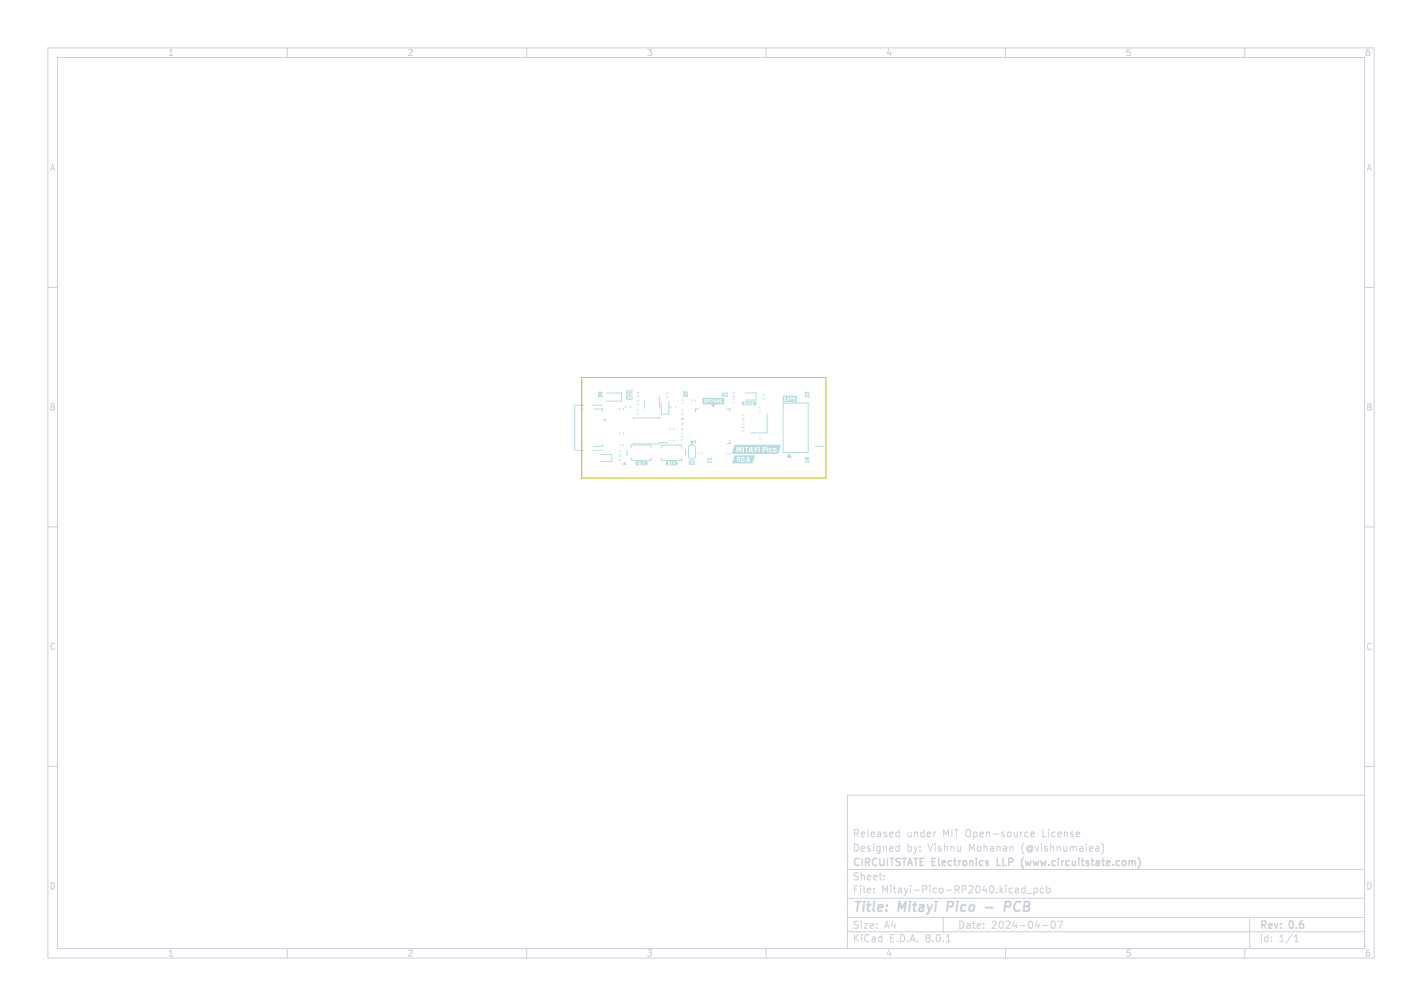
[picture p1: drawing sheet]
<svg xmlns="http://www.w3.org/2000/svg" width="297mm" height="210mm" viewBox="0 0 297 210" stroke-linecap="round" stroke-linejoin="round" font-family="sans-serif">
<defs><g id="words">
<g font-size="2.8" fill="#cdd1da">
<text x="178" y="190.9">Title:</text>
<text x="187.7" y="190.9">Mitayi</text>
<text x="198.6" y="190.9">Pico</text>
<text x="212.2" y="190.9">PCB</text>
</g>
<g font-size="2.1" fill="#cdd1da">
<text x="178" y="178">Designed</text>
<text x="178" y="175">Released</text>
<text x="189.4" y="178">by:</text>
<text x="189.4" y="175">under</text>
<text x="193.9" y="178">Vishnu</text>
<text x="196.9" y="175">MIT Open-source</text>
<text x="202.5" y="178">Mohanan</text>
<text x="213.6" y="178">(@vishnumaiea)</text>
<text x="218" y="175">License</text>
<text x="178" y="184">Sheet:</text>
<text x="178" y="181.2">CIRCUITSTATE Electronics</text>
<text x="208.9" y="181.2">LLP</text>
<text x="214.6" y="181.2">(www.circuitstate.com)</text>
<text x="178" y="186.7">File:</text>
<text x="184.1" y="186.7">Mitayi-Pico-RP2040.kicad_pcb</text>
<text x="178" y="196.9">KiCad</text>
<text x="178" y="194.1">Size:</text>
<text x="184.7" y="194.1">A4</text>
<text x="185.7" y="196.9">E.D.A.</text>
<text x="193.3" y="196.9">8.0.1</text>
<text x="200" y="194.1">Date:</text>
<text x="207" y="194.1">2024-04-07</text>
<text x="263" y="194.3">Rev:</text>
<text x="263" y="196.9">Id:</text>
<text x="267.1" y="196.9">1/1</text>
<text x="269.4" y="194.3">0.6</text>
</g>
<g font-size="1.8" fill="#cdd1da">
<text x="35" y="11.9">1</text>
<text x="85" y="11.9">2</text>
<text x="135" y="11.9">3</text>
<text x="185" y="11.9">4</text>
<text x="235" y="11.9">5</text>
<text x="285" y="11.9">6</text>
<text x="10.3" y="35.9">A</text>
<text x="285.4" y="35.9">A</text>
<text x="10.3" y="85.9">B</text>
<text x="285.3" y="85.9">B</text>
<text x="10.3" y="135.9">C</text>
<text x="285.3" y="135.9">C</text>
<text x="10.3" y="185.9">D</text>
<text x="285.3" y="185.9">D</text>
<text x="35" y="199.9">1</text>
<text x="85" y="199.9">2</text>
<text x="135" y="199.9">3</text>
<text x="185" y="199.9">4</text>
<text x="235" y="199.9">5</text>
<text x="285" y="199.9">6</text>
</g>
<g font-size="1.1" fill="#b5dddf">
<text x="148.3" y="85.1">þÿ%¼</text>
<text x="165.5" y="94.6" transform="rotate(-180 165.5 94.6)">þÿ%¼</text>
</g>
<g font-size="1" fill="#b5dddf">
<text x="126" y="83.2" transform="rotate(-90 126 83.2)">39</text>
<text x="143.8" y="83.1" transform="rotate(-90 143.8 83.1)">32</text>
<text x="169.2" y="83.2" transform="rotate(-90 169.2 83.2)">22</text>
<text x="144" y="92.9">þÿ%¼</text>
<text x="131" y="97.3" transform="rotate(-90 131 97.3)">4</text>
<text x="148.8" y="96.9" transform="rotate(-90 148.8 96.9)">11</text>
<text x="169.2" y="96.9" transform="rotate(-90 169.2 96.9)">19</text>
</g>
</g></defs>
<g fill="none" stroke="#cdd1da" stroke-width=".21">
<path d="M10 10h277v190h-277zM12 12h273v186h-273zM60 10v2M110 10v2M160 10v2M210 10v2M260 10v2M10 60h2M285 60h2M10 110h2M285 110h2M10 160h2"/>
<path d="M285 160h2M177 166h108v32h-108zM187.4 176.7l.4 .1M187.4 173.7l.4 .1M187.8 173.2v1.5M187.8 176.2v1.5M187.8 177.6l-.4 .1M187.8 174.6l-.4 .1M195.3 173.7h.2M214.3 173.7l.4 .1M214.7 174.6l-.4 .1M215.3 174.2l.7-.1v-.3l-.5-.1-.2 .2 .1 .7h.6"/>
<path d="M229.3 176.7l.2 .2v.8M229.5 177.6l-.1 .1M229.5 177.1h-.1M230.1 176a1.72 1.72 0 0 1 0 2.3M60 198v2M110 198v2M160 198v2M177 194.5h108M177 191.5h108M177 187.5h108M177 181.5h108M182.5 186.3v.1"/>
<path d="M182.5 185.5v.1M184.7 183.6v.1M184.7 182.8v.1M197 191.5v3M197.7 196.6h.8M210 198v2M214.1 184.9v1.5M214.1 185.5l-.4-.1-.3 .3 .1 .6h.6M214.5 186.5h1.1M216 185.5l.4-.1 .3 .3-.2 .6h-.5M216 185.4v1.5M217.7 193.2h1.2"/>
<path d="M218 185.5l-.5-.1-.3 .3 .2 .6h.6M218.6 185.5l.4-.1 .3 .3-.1 .6h-.6M218.6 184.9v1.5M219.7 192.4l.2-.1a.8 .8 0 0 1 .5 .7 .8 .8 0 0 1-.5 .8 1 1 0 0 1-.2-1.4zM220.9 192.3h1l-.7 1.5M260 198v2M261 191.5v6.5M270.3 196.6h.9M270.3 195.5l.4-.4v1.5"/>
</g>
<path d="M198 188.2l-.2 2M205.9 189.4h1.5M209.9 189.3h.8l.3-.2a.51 .51 0 0 0-.2-.9h-.8l-.2 2" fill="none" stroke="#cdd1da" stroke-width=".4"/>
<path d="M208.3 179.2v1.5h.7M213.7 179l-.2 .4M238.1 179.6v1M213.5 180.8l.3 .5" fill="none" stroke="#cdd1da" stroke-width=".3"/>
<path d="M143.8 93.4v2l.2 .3 .3 .1h.6l.3-.3v-2.1M148.5 95.6v.4M153 82h.4M153 82.8h.4M163.6 84.1h5.2v10.3h-5.2z" fill="none" stroke="#b5dddf" stroke-width=".21"/>
<g fill="#b5dddf">
<path d="M143.9 96.1h1.2v1h-1.2v-.2h.4l.3-.2a.23 .23 0 0 0 .1 .3 .23 .23 0 0 0 .3-.3 .23 .23 0 0 0-.3-.2l.3-.1a.26 .26 0 0 0-.4-.1 .26 .26 0 0 0 0 .4h-.2v-.4h-.3l.2 .1v.4l-.4 .1z"/>
<circle cx="144.8" cy="96.7" r=".11"/>
</g>
<path d="M145.8 94.5v.2M146.5 94.5v.2M155.6 82h2.3v1.5h-2.3M158.6 90.9h.2M158.6 91.7h.2" fill="none" stroke="#b5dddf" stroke-width=".21"/>
<g fill="#b5dddf">
<path d="M139.7 96.7l.1 .1v.1h-.1z"/>
<path d="M139.7 96.5l.1 .1h-.1z"/>
<path d="M139.2 96.4l.3-.1h1.6a.46 .46 0 0 1 .5 .5 .46 .46 0 0 1-.6 .3l-1.8-.1h.3a.29 .29 0 0 0 .4 0 .29 .29 0 0 0 0-.4l-.1-.2 .4 .1v.5h.2v-.5l.2-.1v.6h.1v-.4l.4 .4v-.6h-.1v.4l-.3-.4h-1.2v.6l-.4-.1z"/>
</g>
<path d="M130.7 84.8v.3M131.7 84.8v.3M142.5 83.5h.2M142.5 84.3h.2M151.7 94.6v.2M152.5 94.6v.2" fill="none" stroke="#b5dddf" stroke-width=".21"/>
<g fill="#b5dddf">
<path d="M165.8 83.3l.2 .2h-.2z"/>
<path d="M165.2 83h.1v.2h-.1z"/>
<path d="M163.5 82.6h2.9v1.3h-2.9v-1h.2v.7h.8l.1-.3 .2 .3 .8-.2 .3 .3a.22 .22 0 0 0 .2-.2 .22 .22 0 0 0-.1-.3 .23 .23 0 0 0 0-.3 .23 .23 0 0 0-.3 0 .23 .23 0 0 0 0 .3l-.1 .2h-.4a.31 .31 0 0 0 .3-.4 .31 .31 0 0 0-.5-.1v.7l-.3-.4 .2-.3-.3 .2-.1-.2h-.2l.2 .3-.3 .4v-.1h-.3v-.2h.3v-.1h-.3v-.2h.3v-.1h-.7z"/>
<path d="M150 83.5v.3h-.2z"/>
<path d="M147.3 83.5h.2v.2h-.2z"/>
<path d="M147.9 83.5h.2v.2h-.2z"/>
<path d="M149.2 83.5l.2 .1-.1 .4-.1-.2 .2-.1h-.2z"/>
<path d="M150.5 83.5l.2 .1-.1 .4-.2-.2 .2-.1h-.2z"/>
<path d="M146.7 83.1h4.6v1.3h-4.6v-.3h.6v-.3l.2 .3h.4l.1-.2a.27 .27 0 0 0 .3-.2 .27 .27 0 0 0 0-.3l.3 .1a.19 .19 0 0 1 .1 .2 .19 .19 0 0 1-.2 .1l-.1 .3h.5v-.1l-.3-.1 .2-.2 .2 .1a.32 .32 0 0 0 .3 .3 .32 .32 0 0 0 .4-.2h.3v.2h.1v-.4l.2 .1a.3 .3 0 0 0 .4 .3 .3 .3 0 0 0 .1-.5 .29 .29 0 0 0-.3-.3 .29 .29 0 0 0-.2 .4h-.2v-.4l-.2 .1-.2 .5-.1-.3a.29 .29 0 0 0-.4-.3 .29 .29 0 0 0-.2 .4h-.2a.26 .26 0 0 0 0-.4 .26 .26 0 0 0-.4 .1l-.6-.1v.8l-.2-.2a.34 .34 0 0 0 0-.5 .34 .34 0 0 0-.4-.1v.8h-.5z"/>
<circle cx="165.9" cy="83.1" r=".11"/>
</g>
<path d="M129.4 94.2h.2M129.4 94.9h.2M139.9 91.8v.3M140.7 91.8v.3M155.1 89.2h.3M155.1 90h.3M159.3 82.5h.3M159.3 83.2h.3" fill="none" stroke="#b5dddf" stroke-width=".21"/>
<g fill="#b5dddf">
<path d="M154.2 95.6h.2v.3h-.2z"/>
<path d="M156.2 95.9l.2 .1v.2h-.2z"/>
<path d="M155 95.6h.3v.6h-.3z"/>
<path d="M153.4 95.1h4.3l-.5 1.6h-4.3l.1-.3h1.1l.1-.3 .1-.1 .2 .4h.1l-.1-.2h.3a.58 .58 0 0 0 .8 .2h.2v-.2h.2a.35 .35 0 0 0 .6 .2 .35 .35 0 0 0-.2-.6h-.2v-.2h.4v-.2h-.5l-.1 .1v.7h-.3l-.1 .2h-.2l.1-.8a.35 .35 0 0 0-.4-.2 .35 .35 0 0 0-.3 .2v.6l-.3-.2a.35 .35 0 0 0 .1-.3 .35 .35 0 0 0-.2-.3h-.5v1h-.9z"/>
<path d="M131.8 82.8v.3h-.2z"/>
<path d="M130.8 82.5h1.3v1h-1.3v-.2l1-.1v.1h.1l.1-.1-.1-.6-.4 .6-.1-.6h-.4l.2 .2v.4l-.4 .1z"/>
</g>
<g fill="none" stroke="#b5dddf" stroke-width=".21">
<path d="M121.5 85.4h.2M121.5 93.2h.2M121.9 84.6h-1.9v9.4h1.9M123.8 84.6h2M123.8 94h2M124 85.4h1.9v.4M125.5 94.9h2.3v1.4h-2.3M125.9 92.7v.5h-1.9M126 87.6h.4v.4M126.6 82h3.2v1.7h-3.2M129.3 95.3h.3M129.3 96h.3"/>
<path d="M129.4 90.3v.3M129.4 92.8v.2M130.2 92.8v.2M130.2 90.3v.3M132.3 87.5v-.3h5.5v.3M132.3 92.4v.3h5.5v-.3h1.7M133.1 85.7h.2M133.1 86.4h.2M133.1 81.9h.3M133.1 82.7h.3M133.1 83.7h.3M133.1 84.4h.3"/>
<path d="M139.2 82.1h.3M139.2 82.9h.3M139.9 89.5v.3M140.1 84.9v.3M140.7 89.5v.3M141.1 84.9v.3M142.4 88.7h.2M142.4 89.4h.2M142.4 87.6h.3M142.4 88.4h.3M142.5 85.5h.2M142.5 86.2h.2"/>
<path d="M144.5 83.5v.2M145.2 83.5v.2M145.9 85.4h-.6v.6M151.8 85.4h.7v.6M152.5 91.9v.7h-.7M153.1 83.3h.2M153.1 84.1h.2M155.2 86.7h.2M155.2 87.4h.2M155.2 87.8h.2M155.2 88.5h.2M160.2 86.4v4h-3.3"/>
<path d="M170.2 93.2h1.9"/>
</g>
<path d="M150.8 81.9h1.2v1h-1.2v-.2h.6a.25 .25 0 0 0 .5-.1 .25 .25 0 0 0-.3-.3l.3-.3h-.4a.29 .29 0 0 0 0 .4 .29 .29 0 0 0 .3 .1l-.6 .2 .1-.7h-.3l.2 .2v.4l-.4 .1z" fill="#b5dddf"/>
<path d="M130.9 93.9v1.2M131.8 93.4v-.5h4.2v.5M131.8 95.5v.6h4.2v-.6M158.6 85.1h.2M158.6 85.8h.2" fill="none" stroke="#b5dddf" stroke-width=".21"/>
<g fill="#b5dddf">
<path d="M133.3 96.5l.2 .2h-.2z"/>
<path d="M132.8 96.4l.4-.2h1.6a.45 .45 0 0 1 .5 .5 .45 .45 0 0 1-.5 .5l-1.9-.2h.4v-.2l.4 .2a.3 .3 0 0 0 .5 0 .3 .3 0 0 0-.3-.5h.6v.5h.1v-.5l.2-.1-.6 .1a.24 .24 0 0 0-.4-.1 .24 .24 0 0 0 0 .3 .24 .24 0 0 0 .3 .1l-.1 .1a.3 .3 0 0 1-.4 0 .3 .3 0 0 1 0-.4l-.4-.1v.6h-.3l-.2-.3z"/>
</g>
<path d="M142.4 89.7h.2M142.4 90.4h.2M142.4 86.6h.3M142.4 87.4h.3" fill="none" stroke="#b5dddf" stroke-width=".21"/>
<g fill="#b5dddf">
<path d="M155.5 84l.2 .2-.2 .2z"/>
<path d="M157.2 84l.2 .2-.2 .2z"/>
<path d="M155 83.9l.3-.1h2.2a.45 .45 0 0 1 .5 .4 .45 .45 0 0 1-.5 .4l-2.5-.1h.4a.36 .36 0 0 0 .4-.2 .36 .36 0 0 0-.2-.4h.4v.6h.4v-.1h-.3v-.5h.4v.6h.4a.37 .37 0 0 0 .6-.2 .37 .37 0 0 0-.4-.4v.6l-.5-.1v-.2h.3l-.3-.2h.3v-.1l-1.4-.1-.1 .1v.6h-.4l-.1-.3z"/>
</g>
<path d="M129.4 85.2v.4M130.2 85.2v.4M138.1 83.8v2.7h1.6v-2.7" fill="none" stroke="#b5dddf" stroke-width=".21"/>
<g fill="#b5dddf">
<path d="M156.8 93.5l.2 .5h-.3z"/>
<path d="M159.5 93.5h.3v.3h-.3z"/>
<path d="M161.7 93.7h.2v.5h-.2z"/>
<path d="M153.4 92.9h9.7l-.5 1.8h-9.7l.1-.3h1v-.9l.3 .7 .2-.1 .2-.6v.9h.6l.1-1 .4 .1v.9h.8v-.2h.4l.1 .2h.2l-.3-1.1h.4l.3 1.1h2.7l.1-.3h.2l.1 .3h.4v-.2l-.3-.1h.5a.39 .39 0 0 0 .4 .4 .39 .39 0 0 0 .4-.4v-.3a.39 .39 0 0 0-.4-.3 .39 .39 0 0 0-.4 .3v.3h-.5v-.4h.4v-.2h-.5l-.1 .2v.4h-.2v-.6h-.2l-.1 .9h-.7v-.3a.44 .44 0 0 0 .5-.2 .44 .44 0 0 0 0-.5h.4l.1-.2h-.2l-.1 .2-.9-.1v1.1h-.7v-1.1h-.2v1.1h-.5v-.4l.4-.7h-.3l-.2 .4-.2-.4h-.9l-.3 1.1h-.4v-.9h.3v-.2h-.7l-.2 .1-.2-.1v1.1h-.3v-1.1h-.3l-.2 .6-.2-.6h-.3l-.1 1.1h-.8z"/>
</g>
<path d="M134.6 83.7v1.6M137.7 82.7v2.6M138.2 93.5v-.6h4.2v.6M138.2 95.6v.5h4.2v-.5M142.3 91.1h.3M142.3 91.8h.3M143.2 93.9v1.2" fill="none" stroke="#b5dddf" stroke-width=".21"/>
<path d="M130.8 81.4h1.3v1h-1.3v-.2h.5l.1-.5h.3v.4l-.2 .1h.5l-.2-.1v-.6l-.3 .2-.5-.2 .2 .2v.4l-.4 .1z" fill="#b5dddf"/>
<g fill="#fff" stroke="#fff" stroke-width=".21">
<circle cx="122.8" cy="78.8" r=".5"/>
<circle cx="122.8" cy="80.4" r=".5"/>
<circle cx="125.3" cy="78.8" r=".5"/>
<circle cx="125.3" cy="80.4" r=".5"/>
<circle cx="127.9" cy="78.8" r=".5"/>
<circle cx="127.9" cy="80.4" r=".5"/>
<circle cx="130.4" cy="78.8" r=".5"/>
<circle cx="130.4" cy="80.4" r=".5"/>
<circle cx="133" cy="78.8" r=".5"/>
<circle cx="133" cy="80.4" r=".5"/>
<circle cx="135.5" cy="78.8" r=".5"/>
<circle cx="135.5" cy="80.4" r=".5"/>
<circle cx="138" cy="78.8" r=".5"/>
<circle cx="138" cy="80.4" r=".5"/>
<circle cx="140.6" cy="78.8" r=".5"/>
<circle cx="140.6" cy="80.4" r=".5"/>
<circle cx="143.1" cy="78.8" r=".5"/>
<circle cx="143.1" cy="80.4" r=".5"/>
<circle cx="145.7" cy="78.8" r=".5"/>
<circle cx="145.7" cy="80.4" r=".5"/>
<circle cx="148.2" cy="78.8" r=".5"/>
<circle cx="148.2" cy="80.4" r=".5"/>
<circle cx="150.7" cy="78.8" r=".5"/>
<circle cx="150.7" cy="80.4" r=".5"/>
<circle cx="153.3" cy="78.8" r=".5"/>
<circle cx="153.3" cy="80.4" r=".5"/>
<circle cx="155.8" cy="78.8" r=".5"/>
<circle cx="155.8" cy="80.4" r=".5"/>
<circle cx="158.4" cy="78.8" r=".5"/>
<circle cx="158.4" cy="80.4" r=".5"/>
<circle cx="160.9" cy="78.8" r=".5"/>
<circle cx="160.9" cy="80.4" r=".5"/>
<circle cx="163.4" cy="78.8" r=".5"/>
<circle cx="163.4" cy="80.4" r=".5"/>
<circle cx="166" cy="78.8" r=".5"/>
<circle cx="166" cy="80.4" r=".5"/>
<circle cx="168.5" cy="78.8" r=".5"/>
<circle cx="168.5" cy="80.4" r=".5"/>
<circle cx="171.1" cy="78.8" r=".5"/>
<circle cx="171.1" cy="80.4" r=".5"/>
<circle cx="122.8" cy="99.8" r=".5"/>
<circle cx="122.8" cy="98.2" r=".5"/>
<circle cx="125.3" cy="99.8" r=".5"/>
<circle cx="125.3" cy="98.2" r=".5"/>
<circle cx="127.9" cy="99.8" r=".5"/>
<circle cx="127.9" cy="98.2" r=".5"/>
<circle cx="130.4" cy="99.8" r=".5"/>
<circle cx="130.4" cy="98.2" r=".5"/>
<circle cx="133" cy="99.8" r=".5"/>
<circle cx="133" cy="98.2" r=".5"/>
<circle cx="135.5" cy="99.8" r=".5"/>
<circle cx="135.5" cy="98.2" r=".5"/>
<circle cx="138" cy="99.8" r=".5"/>
<circle cx="138" cy="98.2" r=".5"/>
<circle cx="140.6" cy="99.8" r=".5"/>
<circle cx="140.6" cy="98.2" r=".5"/>
<circle cx="143.1" cy="99.8" r=".5"/>
<circle cx="143.1" cy="98.2" r=".5"/>
<circle cx="145.7" cy="99.8" r=".5"/>
<circle cx="145.7" cy="98.2" r=".5"/>
<circle cx="148.2" cy="99.8" r=".5"/>
<circle cx="148.2" cy="98.2" r=".5"/>
<circle cx="150.7" cy="99.8" r=".5"/>
<circle cx="150.7" cy="98.2" r=".5"/>
<circle cx="153.3" cy="99.8" r=".5"/>
<circle cx="153.3" cy="98.2" r=".5"/>
<circle cx="155.8" cy="99.8" r=".5"/>
<circle cx="155.8" cy="98.2" r=".5"/>
<circle cx="158.4" cy="99.8" r=".5"/>
<circle cx="158.4" cy="98.2" r=".5"/>
<circle cx="160.9" cy="99.8" r=".5"/>
<circle cx="160.9" cy="98.2" r=".5"/>
<circle cx="163.4" cy="99.8" r=".5"/>
<circle cx="163.4" cy="98.2" r=".5"/>
<circle cx="166" cy="99.8" r=".5"/>
<circle cx="166" cy="98.2" r=".5"/>
<circle cx="168.5" cy="99.8" r=".5"/>
<circle cx="168.5" cy="98.2" r=".5"/>
<circle cx="171.1" cy="99.8" r=".5"/>
<circle cx="171.1" cy="98.2" r=".5"/>
<circle cx="171" cy="82.8" r=".75"/>
<circle cx="147.6" cy="90.3" r=".17"/>
<circle cx="148.9" cy="90.3" r=".18"/>
<circle cx="150.1" cy="90.3" r=".17"/>
<circle cx="147.6" cy="89" r=".17"/>
<circle cx="148.9" cy="89" r=".18"/>
<circle cx="150.1" cy="89" r=".17"/>
<circle cx="147.6" cy="87.7" r=".17"/>
<circle cx="148.9" cy="87.7" r=".18"/>
<circle cx="150.1" cy="87.7" r=".17"/>
<circle cx="172.5" cy="91.9" r=".5"/>
<circle cx="170.9" cy="91.9" r=".5"/>
<circle cx="172.5" cy="89.3" r=".5"/>
<circle cx="170.9" cy="89.3" r=".5"/>
<circle cx="172.5" cy="86.8" r=".5"/>
<circle cx="170.9" cy="86.8" r=".5"/>
<circle cx="171" cy="95.8" r=".75"/>
<circle cx="126.5" cy="86.4" r=".33"/>
<circle cx="126.5" cy="92.2" r=".33"/>
<circle cx="123" cy="82.8" r=".75"/>
<circle cx="125.6" cy="86.8" r=".43"/>
<circle cx="125.6" cy="91.8" r=".43"/>
<circle cx="123" cy="95.8" r=".75"/>
<circle cx="164.9" cy="93.1" r=".5"/>
<circle cx="167.4" cy="93.1" r=".5"/>
<circle cx="164.9" cy="90.6" r=".5"/>
<circle cx="167.4" cy="90.6" r=".5"/>
<circle cx="164.9" cy="88" r=".5"/>
<circle cx="167.4" cy="88" r=".5"/>
<circle cx="164.9" cy="85.5" r=".5"/>
<circle cx="167.4" cy="85.5" r=".5"/>
</g>
<path d="M122.5 85.8h.7M122.5 92.8h.7M122.6 85h.6M122.6 93.6h.6M126.5 85h1.1M126.5 93.6h1.1" fill="none" stroke="#fff" stroke-width=".6"/>
<path d="M121.5 78.8h51v21h-51z" fill="none" stroke="#c2c200" stroke-width=".21"/>
<use href="#words"/>
</svg>
